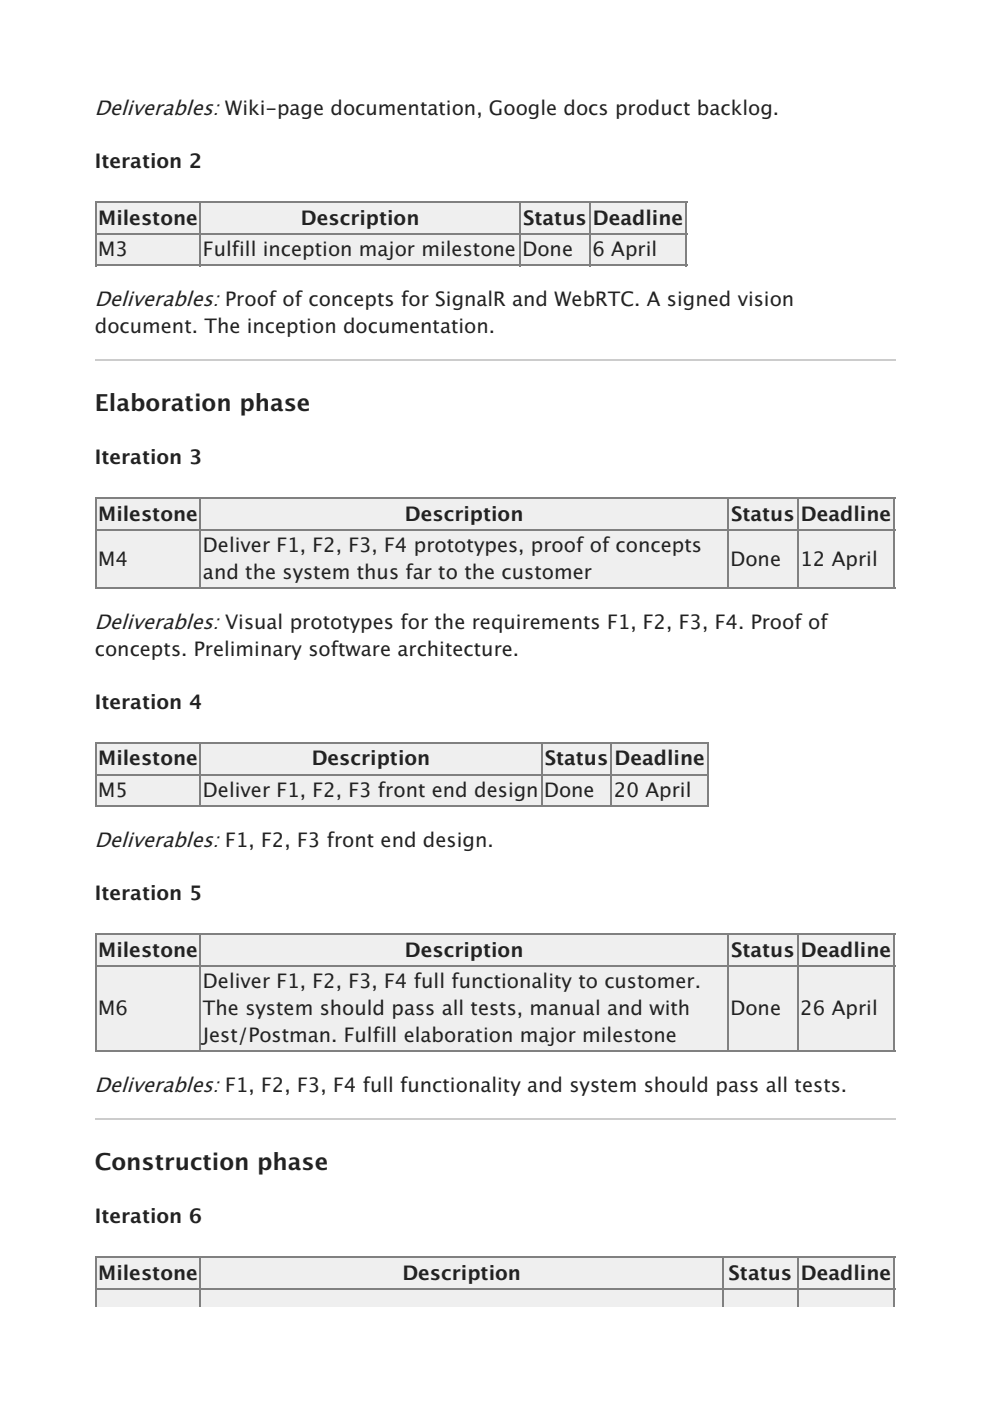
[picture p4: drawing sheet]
<svg xmlns="http://www.w3.org/2000/svg" width="210mm" height="297mm" viewBox="0 0 210 297" stroke-linecap="round" stroke-linejoin="round" font-family="sans-serif">
<defs><g id="words">
<g font-size="4.9" fill="#222">
<text x="20.1" y="87.1">Elaboration phase</text>
<text x="20.1" y="248">Construction phase</text>
</g>
<g font-size="4.4" fill="#222">
<text x="20.1" y="24.3">Deliverables: Wiki-page documentation, Google docs product backlog.</text>
<text x="20.1" y="64.9">Deliverables: Proof of concepts for SignalR and WebRTC. A signed vision</text>
<text x="20.1" y="133.3">Deliverables: Visual prototypes for the requirements F1, F2, F3, F4. Proof of</text>
<text x="20.1" y="179.6">Deliverables: F1, F2, F3 front end design.</text>
<text x="20.1" y="231.4">Deliverables: F1, F2, F3, F4 full functionality and system should pass all tests.</text>
</g>
<g font-size="4.2" fill="#222">
<text x="20.1" y="35.6">Iteration 2</text>
<text x="20.8" y="47.6">Milestone</text>
<text x="63.8" y="47.6">Description</text>
<text x="110.9" y="47.6">Status</text>
<text x="125.7" y="47.6">Deadline</text>
<text x="20.8" y="54.3">M3</text>
<text x="43" y="54.3">Fulfill inception major milestone</text>
<text x="110.8" y="54.3">Done</text>
<text x="125.6" y="54.3">6 April</text>
<text x="20.1" y="70.6">document. The inception documentation.</text>
<text x="20.1" y="98.4">Iteration 3</text>
<text x="20.8" y="110.4">Milestone</text>
<text x="85.9" y="110.4">Description</text>
<text x="155" y="110.4">Status</text>
<text x="169.8" y="110.4">Deadline</text>
<text x="20.8" y="119.9">M4</text>
<text x="43" y="117.1">Deliver F1, F2, F3, F4 prototypes, proof of concepts</text>
<text x="154.9" y="119.9">Done</text>
<text x="169.7" y="119.9">12 April</text>
<text x="43" y="122.8">and the system thus far to the customer</text>
<text x="20.1" y="139">concepts. Preliminary software architecture.</text>
<text x="20.1" y="150.3">Iteration 4</text>
<text x="20.8" y="162.3">Milestone</text>
<text x="66.1" y="162.3">Description</text>
<text x="115.5" y="162.3">Status</text>
<text x="130.3" y="162.3">Deadline</text>
<text x="20.8" y="169">M5</text>
<text x="43" y="169">Deliver F1, F2, F3 front end design</text>
<text x="115.4" y="169">Done</text>
<text x="130.2" y="169">20 April</text>
<text x="20.1" y="190.9">Iteration 5</text>
<text x="20.8" y="202.8">Milestone</text>
<text x="85.9" y="202.8">Description</text>
<text x="155" y="202.8">Status</text>
<text x="169.8" y="202.8">Deadline</text>
<text x="43" y="209.5">Deliver F1, F2, F3, F4 full functionality to customer.</text>
<text x="20.8" y="215.2">M6</text>
<text x="43" y="215.2">The system should pass all tests, manual and with</text>
<text x="154.9" y="215.2">Done</text>
<text x="169.7" y="215.2">26 April</text>
<text x="43" y="220.8">Jest/Postman. Fulfill elaboration major milestone</text>
<text x="20.1" y="259.3">Iteration 6</text>
<text x="20.8" y="271.3">Milestone</text>
<text x="85.3" y="271.3">Description</text>
<text x="154.5" y="271.3">Status</text>
<text x="169.8" y="271.3">Deadline</text>
</g>
</g></defs>
<g fill="#efefef">
<path d="M20.1 42.7h22.2v6.7h-22.2z"/>
<path d="M42.3 42.7h67.8v6.7h-67.8z"/>
<path d="M110.1 42.7h14.8v6.7h-14.8z"/>
<path d="M124.9 42.7h20.4v6.7h-20.4z"/>
<path d="M20.1 49.4h22.2v6.7h-22.2z"/>
<path d="M42.3 49.4h67.8v6.7h-67.8z"/>
<path d="M110.1 49.4h14.8v6.7h-14.8z"/>
<path d="M124.9 49.4h20.4v6.7h-20.4z"/>
</g>
<path d="M20.1 49.6h125.6M20.1 56.3h125.6M20.1 42.9h125.6M20.3 42.7v13.7M42.5 42.7v13.7M110.2 42.7v13.7M125.1 42.7v13.7M145.5 42.7v13.7" fill="none" stroke="#808080" stroke-width=".35"/>
<path d="M20.1 76.4h169.7" fill="none" stroke="#ccc" stroke-width=".35"/>
<g fill="#efefef">
<path d="M20.1 105.5h22.2v6.7h-22.2z"/>
<path d="M42.3 105.5h111.9v6.7h-111.9z"/>
<path d="M154.2 105.5h14.8v6.7h-14.8z"/>
<path d="M169 105.5h20.4v6.7h-20.4z"/>
<path d="M20.1 112.2h22.2v12.3h-22.2z"/>
<path d="M42.3 112.2h111.9v12.3h-111.9z"/>
<path d="M154.2 112.2h14.8v12.3h-14.8z"/>
<path d="M169 112.2h20.4v12.3h-20.4z"/>
</g>
<path d="M20.1 112.4h169.7M20.1 105.7h169.7M20.3 105.5v19.4M42.5 105.5v19.4M154.3 105.5v19.4M169.2 105.5v19.4M189.6 105.5v19.4M20.1 124.7h169.7" fill="none" stroke="#808080" stroke-width=".35"/>
<g fill="#efefef">
<path d="M20.1 157.3h22.2v6.7h-22.2z"/>
<path d="M42.3 157.3h72.4v6.7h-72.4z"/>
<path d="M114.7 157.3h14.8v6.7h-14.8z"/>
<path d="M129.5 157.3h20.4v6.7h-20.4z"/>
<path d="M20.1 164h22.2v6.7h-22.2z"/>
<path d="M42.3 164h72.4v6.7h-72.4z"/>
<path d="M114.7 164h14.8v6.7h-14.8z"/>
<path d="M129.5 164h20.4v6.7h-20.4z"/>
</g>
<path d="M20.1 157.5h130.2M20.3 157.3v13.8M42.5 157.3v13.8M114.8 157.3v13.8M129.6 157.3v13.8M150.1 157.3v13.8M20.1 164.2h130.2M20.1 170.9h130.2" fill="none" stroke="#808080" stroke-width=".35"/>
<g fill="#efefef">
<path d="M20.1 197.9h22.2v6.7h-22.2z"/>
<path d="M42.3 197.9h111.9v6.7h-111.9z"/>
<path d="M154.2 197.9h14.8v6.7h-14.8z"/>
<path d="M169 197.9h20.4v6.7h-20.4z"/>
<path d="M20.1 204.6h22.2v18h-22.2z"/>
<path d="M42.3 204.6h111.9v18h-111.9z"/>
<path d="M154.2 204.6h14.8v18h-14.8z"/>
<path d="M169 204.6h20.4v18h-20.4z"/>
</g>
<path d="M20.1 198.1h169.7M20.3 197.9v25.1M42.5 197.9v25.1M154.3 197.9v25.1M169.2 197.9v25.1M189.6 197.9v25.1M20.1 204.8h169.7M20.1 222.8h169.7" fill="none" stroke="#808080" stroke-width=".35"/>
<path d="M20.1 237.2h169.7" fill="none" stroke="#ccc" stroke-width=".35"/>
<g fill="#efefef">
<path d="M20.1 266.3h22.2v6.7h-22.2z"/>
<path d="M42.3 266.3h110.8v6.7h-110.8z"/>
<path d="M153.1 266.3h15.9v6.7h-15.9z"/>
<path d="M169 266.3h20.4v6.7h-20.4z"/>
<path d="M20.1 273h22.2v4h-22.2z"/>
<path d="M42.3 273h110.8v4h-110.8z"/>
<path d="M153.1 273h15.9v4h-15.9z"/>
<path d="M169 273h20.4v4h-20.4z"/>
</g>
<path d="M20.1 273.2h169.7M20.1 266.5h169.7M20.3 266.3v10.7M42.5 266.3v10.7M153.3 266.3v10.7M169.2 266.3v10.7M189.6 266.3v10.7" fill="none" stroke="#808080" stroke-width=".35"/>
<use href="#words"/>
</svg>
